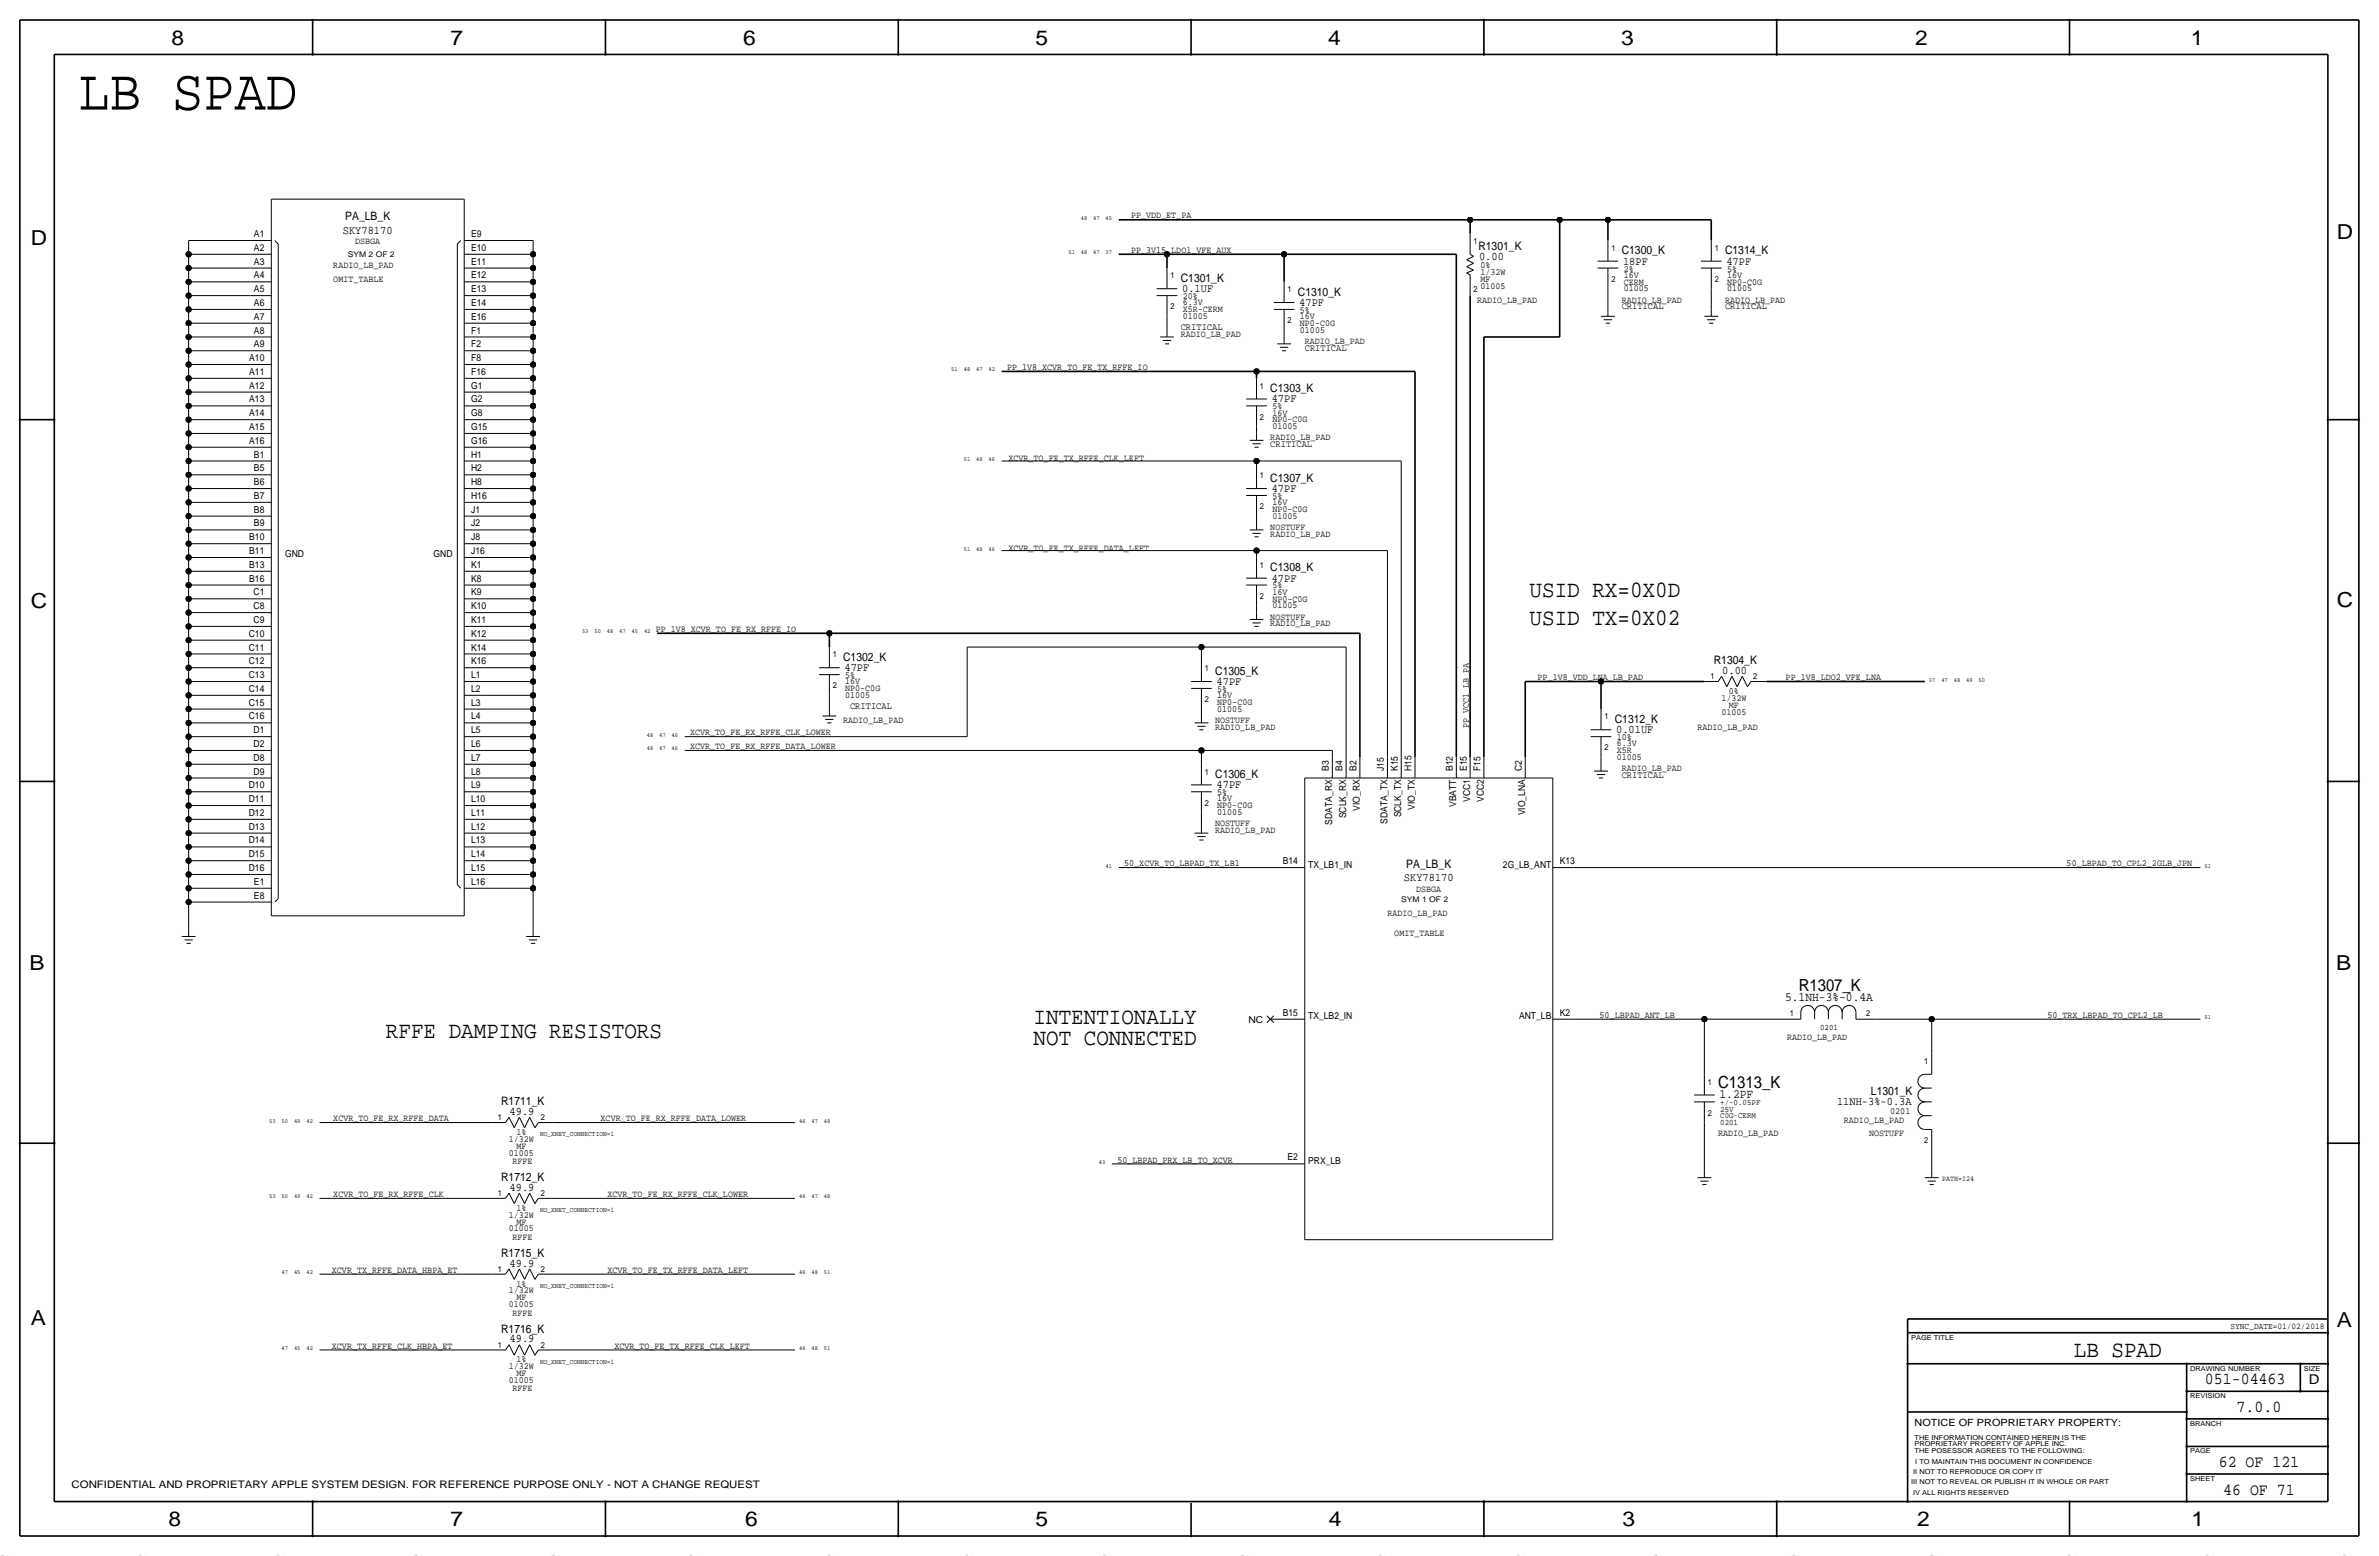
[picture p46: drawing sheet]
<svg xmlns="http://www.w3.org/2000/svg" width="877mm" height="574mm" viewBox="0 0 877 574" stroke-linecap="round" stroke-linejoin="round" font-family="sans-serif">
<defs><g id="words">
<text font-size="21.5" x="28.9" y="40.4">LB SPAD</text>
<g font-size="8.6">
<text x="563.9" y="220.1">USID RX=0X0D</text>
<text x="563.9" y="230.2">USID TX=0X02</text>
<text x="381.1" y="377.5">INTENTIONALLY</text>
<text x="142.3" y="382.6">RFFE DAMPING RESISTORS</text>
<text x="381.1" y="385.2">NOT CONNECTED</text>
<text x="764.6" y="500.1">LB SPAD</text>
</g>
<g font-size="7.6">
<text x="63.2" y="16.5">8</text>
<text x="166.1" y="16.5">7</text>
<text x="274" y="16.5">6</text>
<text x="381.7" y="16.5">5</text>
<text x="489.7" y="16.5">4</text>
<text x="597.6" y="16.5">3</text>
<text x="706.1" y="16.5">2</text>
<text x="807.7" y="16.5">1</text>
<text x="861.5" y="88.1">D</text>
<text x="11.4" y="90.4">D</text>
<text x="11.4" y="224.3">C</text>
<text x="861.5" y="223.8">C</text>
<text x="10.9" y="357.6">B</text>
<text x="861.3" y="357.4">B</text>
<text x="11.4" y="488.4">A</text>
<text x="861.5" y="489.2">A</text>
<text x="62.2" y="562.6">8</text>
<text x="166.1" y="562.6">7</text>
<text x="274.8" y="562.6">6</text>
<text x="381.7" y="562.6">5</text>
<text x="489.9" y="562.6">4</text>
<text x="598.1" y="562.6">3</text>
<text x="706.8" y="562.6">2</text>
<text x="807.9" y="562.6">1</text>
</g>
<g font-size="6.2">
<text x="663.1" y="365.3">R1307_K</text>
<text x="633.4" y="401.1">C1313_K</text>
<text x="812.9" y="510.3">051-04463</text>
<text x="824.6" y="520.4">7.0.0</text>
<text x="818" y="540.8">62 OF 121</text>
<text x="819.6" y="550.9">46 OF 71</text>
</g>
<text font-size="5" x="851.2" y="510.3">D</text>
<g font-size="4.7">
<text x="658.1" y="368.8">5.1NH-3%-0.4A</text>
<text x="633.9" y="404.9">1.2PF</text>
</g>
<g font-size="4.3">
<text x="127.3" y="81">PA_LB_K</text>
<text x="126.4" y="86.1">SKY78170</text>
<text x="545" y="92.2">R1301_K</text>
<text x="597.9" y="93.7">C1300_K</text>
<text x="636" y="93.7">C1314_K</text>
<text x="545.3" y="96">0.00</text>
<text x="598.4" y="97.5">18PF</text>
<text x="636.5" y="97.5">47PF</text>
<text x="435.3" y="103.9">C1301_K</text>
<text x="435.8" y="107.7">0.1UF</text>
<text x="478.5" y="109">C1310_K</text>
<text x="479" y="112.8">47PF</text>
<text x="468.3" y="144.5">C1303_K</text>
<text x="468.8" y="148.3">47PF</text>
<text x="468.3" y="177.5">C1307_K</text>
<text x="468.8" y="181.4">47PF</text>
<text x="468.3" y="210.6">C1308_K</text>
<text x="468.8" y="214.4">47PF</text>
<text x="310.8" y="243.6">C1302_K</text>
<text x="631.8" y="244.9">R1304_K</text>
<text x="311.4" y="247.4">47PF</text>
<text x="448" y="248.7">C1305_K</text>
<text x="634.9" y="248.4">0.00</text>
<text x="448.5" y="252.5">47PF</text>
<text x="595.3" y="266.4">C1312_K</text>
<text x="595.8" y="270.3">0.01UF</text>
<text x="448" y="286.8">C1306_K</text>
<text x="448.5" y="290.6">47PF</text>
<text x="518.5" y="319.8">PA_LB_K</text>
<text x="517.6" y="324.9">SKY78170</text>
<text x="184.8" y="407.4">R1711_K</text>
<text x="677.3" y="407.4">11NH-3%-0.3A</text>
<text x="689.8" y="403.6">L1301_K</text>
<text x="187.9" y="411">49.9</text>
<text x="184.8" y="435.4">R1712_K</text>
<text x="187.9" y="438.9">49.9</text>
<text x="184.8" y="463.3">R1715_K</text>
<text x="187.9" y="466.9">49.9</text>
<text x="184.8" y="491.2">R1716_K</text>
<text x="187.9" y="494.8">49.9</text>
</g>
<text font-size="3.8" x="26.4" y="548.4">CONFIDENTIAL AND PROPRIETARY APPLE SYSTEM DESIGN. FOR REFERENCE PURPOSE ONLY - NOT A CHANGE REQUEST</text>
<text font-size="3.7" x="705.8" y="525.5">NOTICE OF PROPRIETARY PROPERTY:</text>
<g font-size="3.6">
<text x="597.9" y="114">CRITICAL</text>
<text x="636" y="114">CRITICAL</text>
<text x="435.3" y="121.7">CRITICAL</text>
<text x="481" y="129.3">CRITICAL</text>
<text x="468.3" y="164.8">CRITICAL</text>
<text x="313.4" y="261.4">CRITICAL</text>
<text x="597.9" y="286.8">CRITICAL</text>
</g>
<g font-size="3.5">
<text x="417" y="80.5">PP_VDD_ET_PA</text>
<text x="93.6" y="87.4">A1</text>
<text x="131" y="89.9">DSBGA</text>
<text x="173.7" y="87.4">E9</text>
<text x="93.6" y="92.5">A2</text>
<text x="173.7" y="92.5">E10</text>
<text x="417" y="93.2">PP_3V15_LDO1_VFE_AUX</text>
<text x="93.6" y="97.5">A3</text>
<text x="122.9" y="98.8">RADIO_LB_PAD</text>
<text x="173.7" y="97.5">E11</text>
<text x="545.8" y="98.8">0%</text>
<text x="545.8" y="101.3">1/32W</text>
<text x="598.6" y="100.1">2%</text>
<text x="636.7" y="100.1">5%</text>
<text x="93.6" y="107.7">A5</text>
<text x="93.6" y="102.6">A4</text>
<text x="122.9" y="103.9">OMIT_TABLE</text>
<text x="173.7" y="107.7">E13</text>
<text x="173.7" y="102.6">E12</text>
<text x="545.8" y="106.4">01005</text>
<text x="545.8" y="103.9">MF</text>
<text x="598.6" y="102.4">16V</text>
<text x="598.6" y="107.4">01005</text>
<text x="598.6" y="104.9">CERM</text>
<text x="636.7" y="102.4">16V</text>
<text x="636.7" y="107.4">01005</text>
<text x="636.7" y="104.9">NP0-C0G</text>
<text x="93.6" y="112.8">A6</text>
<text x="173.7" y="112.8">E14</text>
<text x="436.1" y="112.5">6.3V</text>
<text x="436.1" y="110.2">20%</text>
<text x="544.5" y="111.5">RADIO_LB_PAD</text>
<text x="597.9" y="111.5">RADIO_LB_PAD</text>
<text x="636" y="111.5">RADIO_LB_PAD</text>
<text x="93.6" y="117.9">A7</text>
<text x="173.7" y="117.9">E16</text>
<text x="436.1" y="117.6">01005</text>
<text x="436.1" y="115.1">X5R-CERM</text>
<text x="479.2" y="117.6">16V</text>
<text x="479.2" y="115.3">5%</text>
<text x="93.6" y="122.9">A8</text>
<text x="173.7" y="122.9">F1</text>
<text x="435.3" y="124.2">RADIO_LB_PAD</text>
<text x="479.2" y="122.7">01005</text>
<text x="479.2" y="120.1">NP0-C0G</text>
<text x="93.6" y="128">A9</text>
<text x="173.7" y="128">F2</text>
<text x="481" y="126.7">RADIO_LB_PAD</text>
<text x="91.9" y="133.1">A10</text>
<text x="173.7" y="133.1">F8</text>
<text x="371.3" y="136.4">PP_1V8_XCVR_TO_FE_TX_RFFE_IO</text>
<text x="91.9" y="143.3">A12</text>
<text x="91.9" y="138.2">A11</text>
<text x="173.7" y="143.3">G1</text>
<text x="173.7" y="138.2">F16</text>
<text x="91.9" y="148.3">A13</text>
<text x="173.7" y="148.3">G2</text>
<text x="91.9" y="153.4">A14</text>
<text x="173.7" y="153.4">G8</text>
<text x="469.1" y="153.2">16V</text>
<text x="469.1" y="150.9">5%</text>
<text x="469.1" y="155.7">NP0-C0G</text>
<text x="91.9" y="158.5">A15</text>
<text x="173.7" y="158.5">G15</text>
<text x="469.1" y="158.2">01005</text>
<text x="91.9" y="163.6">A16</text>
<text x="173.7" y="163.6">G16</text>
<text x="468.3" y="162.3">RADIO_LB_PAD</text>
<text x="93.6" y="173.7">B5</text>
<text x="93.6" y="168.7">B1</text>
<text x="173.7" y="173.7">H2</text>
<text x="173.7" y="168.7">H1</text>
<text x="371.8" y="169.9">XCVR_TO_FE_TX_RFFE_CLK_LEFT</text>
<text x="93.6" y="178.8">B6</text>
<text x="173.7" y="178.8">H8</text>
<text x="93.6" y="183.9">B7</text>
<text x="173.7" y="183.9">H16</text>
<text x="469.1" y="183.9">5%</text>
<text x="93.6" y="189">B8</text>
<text x="173.7" y="189">J1</text>
<text x="469.1" y="186.2">16V</text>
<text x="469.1" y="191.3">01005</text>
<text x="469.1" y="188.7">NP0-C0G</text>
<text x="93.6" y="194.1">B9</text>
<text x="173.7" y="194.1">J2</text>
<text x="468.3" y="197.9">RADIO_LB_PAD</text>
<text x="468.3" y="195.3">NOSTUFF</text>
<text x="91.9" y="199.1">B10</text>
<text x="173.7" y="199.1">J8</text>
<text x="371.8" y="202.9">XCVR_TO_FE_TX_RFFE_DATA_LEFT</text>
<text x="91.9" y="209.3">B13</text>
<text x="91.9" y="204.2">B11</text>
<text x="105.1" y="205.5">GND</text>
<text x="159.8" y="205.5">GND</text>
<text x="173.7" y="209.3">K1</text>
<text x="173.7" y="204.2">J16</text>
<text x="91.9" y="214.4">B16</text>
<text x="173.7" y="214.4">K8</text>
<text x="93.5" y="219.5">C1</text>
<text x="173.7" y="219.5">K9</text>
<text x="469.1" y="219.2">16V</text>
<text x="469.1" y="216.9">5%</text>
<text x="469.1" y="221.7">NP0-C0G</text>
<text x="93.5" y="224.5">C8</text>
<text x="173.7" y="224.5">K10</text>
<text x="469.1" y="224.3">01005</text>
<text x="93.5" y="229.6">C9</text>
<text x="173.7" y="229.6">K11</text>
<text x="241.8" y="232.9">PP_1V8_XCVR_TO_FE_RX_RFFE_IO</text>
<text x="468.3" y="230.9">RADIO_LB_PAD</text>
<text x="468.3" y="228.3">NOSTUFF</text>
<text x="91.7" y="239.8">C11</text>
<text x="91.7" y="234.7">C10</text>
<text x="173.7" y="239.8">K14</text>
<text x="173.7" y="234.7">K12</text>
<text x="91.7" y="244.9">C12</text>
<text x="173.7" y="244.9">K16</text>
<text x="91.7" y="249.9">C13</text>
<text x="173.7" y="249.9">L1</text>
<text x="311.6" y="249.9">5%</text>
<text x="566.9" y="250.7">PP_1V8_VDD_LNA_LB_PAD</text>
<text x="658.3" y="250.7">PP_1V8_LDO2_VFE_LNA</text>
<text x="91.7" y="255">C14</text>
<text x="173.7" y="255">L2</text>
<text x="311.6" y="252.2">16V</text>
<text x="311.6" y="257.3">01005</text>
<text x="311.6" y="254.8">NP0-C0G</text>
<text x="448.8" y="257.3">16V</text>
<text x="448.8" y="255">5%</text>
<text x="637.4" y="255.8">0%</text>
<text x="91.7" y="260.1">C15</text>
<text x="173.7" y="260.1">L3</text>
<text x="448.8" y="262.4">01005</text>
<text x="448.8" y="259.8">NP0-C0G</text>
<text x="634.6" y="263.4">01005</text>
<text x="634.6" y="258.3">1/32W</text>
<text x="637.4" y="260.9">MF</text>
<text x="91.7" y="265.2">C16</text>
<text x="173.7" y="265.2">L4</text>
<text x="310.8" y="266.4">RADIO_LB_PAD</text>
<text x="448" y="269">RADIO_LB_PAD</text>
<text x="448" y="266.4">NOSTUFF</text>
<text x="541.5" y="268.5" transform="rotate(-90 541.5 268.5)">PP_VCC1_LB_PA</text>
<text x="625.8" y="269">RADIO_LB_PAD</text>
<text x="93.5" y="275.3">D2</text>
<text x="93.5" y="270.3">D1</text>
<text x="173.7" y="275.3">L6</text>
<text x="173.7" y="270.3">L5</text>
<text x="254.5" y="271">XCVR_TO_FE_RX_RFFE_CLK_LOWER</text>
<text x="596.1" y="275.1">6.3V</text>
<text x="596.1" y="272.8">10%</text>
<text x="93.5" y="280.4">D8</text>
<text x="173.7" y="280.4">L7</text>
<text x="254.5" y="276.1">XCVR_TO_FE_RX_RFFE_DATA_LOWER</text>
<text x="596.1" y="280.2">01005</text>
<text x="596.1" y="277.6">X5R</text>
<text x="93.5" y="285.5">D9</text>
<text x="173.7" y="285.5">L8</text>
<text x="489.9" y="284.2" transform="rotate(-90 489.9 284.2)">B3</text>
<text x="495" y="284.2" transform="rotate(-90 495 284.2)">B4</text>
<text x="500.1" y="284.2" transform="rotate(-90 500.1 284.2)">B2</text>
<text x="510.2" y="284.2" transform="rotate(-90 510.2 284.2)">J15</text>
<text x="515.3" y="284.2" transform="rotate(-90 515.3 284.2)">K15</text>
<text x="520.4" y="284.2" transform="rotate(-90 520.4 284.2)">H15</text>
<text x="535.6" y="284.2" transform="rotate(-90 535.6 284.2)">B12</text>
<text x="540.7" y="284.2" transform="rotate(-90 540.7 284.2)">E15</text>
<text x="545.8" y="284.2" transform="rotate(-90 545.8 284.2)">F15</text>
<text x="561" y="284.2" transform="rotate(-90 561 284.2)">C2</text>
<text x="597.9" y="284.2">RADIO_LB_PAD</text>
<text x="91.7" y="290.6">D10</text>
<text x="173.7" y="290.6">L9</text>
<text x="448.8" y="293.1">5%</text>
<text x="91.7" y="295.7">D11</text>
<text x="173.7" y="295.7">L10</text>
<text x="448.8" y="295.4">16V</text>
<text x="448.8" y="297.9">NP0-C0G</text>
<text x="501.3" y="298.8" transform="rotate(-90 501.3 298.8)">VIO_RX</text>
<text x="521.7" y="298.5" transform="rotate(-90 521.7 298.5)">VIO_TX</text>
<text x="536.9" y="297.4" transform="rotate(-90 536.9 297.4)">VBATT</text>
<text x="542" y="295.7" transform="rotate(-90 542 295.7)">VCC1</text>
<text x="547.1" y="295.7" transform="rotate(-90 547.1 295.7)">VCC2</text>
<text x="91.7" y="305.8">D13</text>
<text x="91.7" y="300.7">D12</text>
<text x="173.7" y="305.8">L12</text>
<text x="173.7" y="300.7">L11</text>
<text x="448" y="304.5">NOSTUFF</text>
<text x="448.8" y="300.5">01005</text>
<text x="491.2" y="303.9" transform="rotate(-90 491.2 303.9)">SDATA_RX</text>
<text x="496.3" y="301.6" transform="rotate(-90 496.3 301.6)">SCLK_RX</text>
<text x="511.5" y="303.6" transform="rotate(-90 511.5 303.6)">SDATA_TX</text>
<text x="516.6" y="301.3" transform="rotate(-90 516.6 301.3)">SCLK_TX</text>
<text x="562.3" y="300.6" transform="rotate(-90 562.3 300.6)">VIO_LNA</text>
<text x="91.7" y="310.9">D14</text>
<text x="173.7" y="310.9">L13</text>
<text x="448" y="307.1">RADIO_LB_PAD</text>
<text x="91.7" y="316">D15</text>
<text x="173.7" y="316">L14</text>
<text x="91.7" y="321.1">D16</text>
<text x="173.7" y="321.1">L15</text>
<text x="414.5" y="319.3">50_XCVR_TO_LBPAD_TX_LB1</text>
<text x="472.9" y="318.5">B14</text>
<text x="482.3" y="319.8">TX_LB1_IN</text>
<text x="554.1" y="319.8">2G_LB_ANT</text>
<text x="575" y="318.5">K13</text>
<text x="761.9" y="319.3">50_LBPAD_TO_CPL2_2GLB_JPN</text>
<text x="93.6" y="326.1">E1</text>
<text x="173.7" y="326.1">L16</text>
<text x="522.1" y="328.7">DSBGA</text>
<text x="93.6" y="331.2">E8</text>
<text x="511.5" y="337.6">RADIO_LB_PAD</text>
<text x="514" y="345.2">OMIT_TABLE</text>
<text x="460.3" y="376.9">NC</text>
<text x="472.9" y="374.4">B15</text>
<text x="482.3" y="375.7">TX_LB2_IN</text>
<text x="560" y="375.7">ANT_LB</text>
<text x="575" y="374.4">K2</text>
<text x="589.7" y="375.2">50_LBPAD_ANT_LB</text>
<text x="754.8" y="375.2">50_TRX_LBPAD_TO_CPL2_LB</text>
<text x="658.8" y="383.3">RADIO_LB_PAD</text>
<text x="122.9" y="413.3">XCVR_TO_FE_RX_RFFE_DATA</text>
<text x="221.4" y="413.3">XCVR_TO_FE_RX_RFFE_DATA_LOWER</text>
<text x="679.8" y="413.8">RADIO_LB_PAD</text>
<text x="696.9" y="410.5">0201</text>
<text x="190.4" y="418.3">1%</text>
<text x="633.4" y="418.8">RADIO_LB_PAD</text>
<text x="689.1" y="418.8">NOSTUFF</text>
<text x="187.6" y="426">01005</text>
<text x="187.6" y="420.9">1/32W</text>
<text x="190.4" y="423.4">MF</text>
<text x="188.9" y="429">RFFE</text>
<text x="411.9" y="428.5">50_LBPAD_PRX_LB_TO_XCVR</text>
<text x="474.6" y="427.7">E2</text>
<text x="482.3" y="429">PRX_LB</text>
<text x="122.9" y="441.2">XCVR_TO_FE_RX_RFFE_CLK</text>
<text x="224" y="441.2">XCVR_TO_FE_RX_RFFE_CLK_LOWER</text>
<text x="187.6" y="448.8">1/32W</text>
<text x="190.4" y="446.3">1%</text>
<text x="187.6" y="453.9">01005</text>
<text x="190.4" y="451.4">MF</text>
<text x="188.9" y="456.9">RFFE</text>
<text x="122.4" y="469.1">XCVR_TX_RFFE_DATA_HBPA_ET</text>
<text x="224" y="469.1">XCVR_TO_FE_TX_RFFE_DATA_LEFT</text>
<text x="187.6" y="476.8">1/32W</text>
<text x="190.4" y="474.2">1%</text>
<text x="190.4" y="479.3">MF</text>
<text x="187.6" y="481.8">01005</text>
<text x="188.9" y="484.9">RFFE</text>
<text x="122.4" y="497.1">XCVR_TX_RFFE_CLK_HBPA_ET</text>
<text x="226.5" y="497.1">XCVR_TO_FE_TX_RFFE_CLK_LEFT</text>
<text x="190.4" y="502.2">1%</text>
<text x="187.6" y="509.8">01005</text>
<text x="187.6" y="504.7">1/32W</text>
<text x="190.4" y="507.2">MF</text>
<text x="188.9" y="512.8">RFFE</text>
</g>
<text font-size="3.2" x="822.3" y="490">SYNC_DATE=01/02/2018</text>
<g font-size="3.1">
<text x="543.3" y="89.9">1</text>
<text x="594.1" y="92.5">1</text>
<text x="632.2" y="92.5">1</text>
<text x="431.5" y="102.6">1</text>
<text x="474.7" y="107.7">1</text>
<text x="543.3" y="107.7">2</text>
<text x="594.1" y="103.9">2</text>
<text x="632.2" y="103.9">2</text>
<text x="431.5" y="114">2</text>
<text x="474.7" y="119.1">2</text>
<text x="464.5" y="143.3">1</text>
<text x="464.5" y="154.7">2</text>
<text x="464.5" y="176.3">1</text>
<text x="464.5" y="187.7">2</text>
<text x="464.5" y="209.3">1</text>
<text x="464.5" y="220.7">2</text>
<text x="307" y="242.3">1</text>
<text x="444.2" y="247.4">1</text>
<text x="630.6" y="250.4">1</text>
<text x="646.4" y="250.4">2</text>
<text x="307" y="253.7">2</text>
<text x="444.2" y="258.8">2</text>
<text x="591.5" y="265.2">1</text>
<text x="591.5" y="276.6">2</text>
<text x="444.2" y="285.5">1</text>
<text x="444.2" y="296.9">2</text>
<text x="659.8" y="374.4">1</text>
<text x="688" y="374.4">2</text>
<text x="671" y="379.7">0201</text>
<text x="709.4" y="392.2">1</text>
<text x="629.6" y="399.8">1</text>
<text x="634.2" y="407.4">+/-0.05PF</text>
<text x="183.6" y="413">1</text>
<text x="199.3" y="413">2</text>
<text x="629.6" y="411.2">2</text>
<text x="634.2" y="409.7">25V</text>
<text x="634.2" y="412.2">C0G-CERM</text>
<text x="634.2" y="414.8">0201</text>
<text x="709.4" y="421.4">2</text>
<text x="183.6" y="440.9">1</text>
<text x="199.3" y="440.9">2</text>
<text x="183.6" y="468.9">1</text>
<text x="199.3" y="468.9">2</text>
<text x="183.6" y="496.8">1</text>
<text x="199.3" y="496.8">2</text>
</g>
<g font-size="2.9">
<text x="128.2" y="94.9">SYM 2 OF 2</text>
<text x="516.6" y="332.4">SYM 1 OF 2</text>
</g>
<text font-size="2.8" x="716" y="435.4">PATH=I24</text>
<g font-size="2.8" fill="#b6b6b4">
<text x="0" y="573.5" transform="rotate(45 0 573.5)">=</text>
<text x="101.6" y="573.5" transform="rotate(45 101.6 573.5)">=</text>
<text x="152.4" y="573.5" transform="rotate(45 152.4 573.5)">=</text>
<text x="203.2" y="573.5" transform="rotate(45 203.2 573.5)">=</text>
<text x="355.6" y="573.5" transform="rotate(45 355.6 573.5)">=</text>
<text x="406.4" y="573.5" transform="rotate(45 406.4 573.5)">=</text>
<text x="457.2" y="573.5" transform="rotate(45 457.2 573.5)">=</text>
<text x="609.6" y="573.5" transform="rotate(45 609.6 573.5)">=</text>
<text x="660.4" y="573.5" transform="rotate(45 660.4 573.5)">=</text>
<text x="711.2" y="573.5" transform="rotate(45 711.2 573.5)">=</text>
<text x="863.6" y="573.5" transform="rotate(45 863.6 573.5)">=</text>
</g>
<g font-size="2.6">
<text x="199.1" y="418.8">NO_XNET_CONNECTION=1</text>
<text x="199.1" y="446.8">NO_XNET_CONNECTION=1</text>
<text x="199.1" y="474.7">NO_XNET_CONNECTION=1</text>
<text x="199.1" y="502.7">NO_XNET_CONNECTION=1</text>
</g>
<g font-size="2.5">
<text x="704.5" y="493.8">PAGE TITLE</text>
<text x="807.4" y="505.2">DRAWING NUMBER</text>
<text x="849.3" y="505.2">SIZE</text>
<text x="807.4" y="515.4">REVISION</text>
<text x="807.4" y="525.5">BRANCH</text>
<text x="705.8" y="533.1">PROPRIETARY PROPERTY OF APPLE INC.</text>
<text x="705.8" y="530.6">THE INFORMATION CONTAINED HEREIN IS THE</text>
<text x="705.8" y="535.7">THE POSESSOR AGREES TO THE FOLLOWING:</text>
<text x="706.1" y="539.5">I TO MAINTAIN THIS DOCUMENT IN CONFIDENCE</text>
<text x="807.4" y="535.7">PAGE</text>
<text x="705.3" y="543.3">II NOT TO REPRODUCE OR COPY IT</text>
<text x="807.4" y="545.8">SHEET</text>
<text x="704.5" y="547.1">III NOT TO REVEAL OR PUBLISH IT IN WHOLE OR PART</text>
<text x="705.3" y="550.9">IV ALL RIGHTS RESERVED</text>
</g>
<g font-size="2.3">
<text x="398.5" y="81">48</text>
<text x="403" y="81">47</text>
<text x="407.6" y="81">45</text>
<text x="393.9" y="93.7">51</text>
<text x="398.5" y="93.7">48</text>
<text x="403" y="93.7">47</text>
<text x="407.6" y="93.7">37</text>
<text x="350.7" y="136.9">51</text>
<text x="355.3" y="136.9">48</text>
<text x="359.9" y="136.9">47</text>
<text x="364.4" y="136.9">42</text>
<text x="355.3" y="169.9">51</text>
<text x="359.9" y="169.9">48</text>
<text x="364.4" y="169.9">46</text>
<text x="355.3" y="202.9">51</text>
<text x="359.9" y="202.9">48</text>
<text x="364.4" y="202.9">46</text>
<text x="214.6" y="233.4">53</text>
<text x="219.2" y="233.4">50</text>
<text x="223.7" y="233.4">48</text>
<text x="228.3" y="233.4">47</text>
<text x="232.9" y="233.4">45</text>
<text x="237.4" y="233.4">42</text>
<text x="711.2" y="251.2">37</text>
<text x="715.7" y="251.2">47</text>
<text x="720.3" y="251.2">48</text>
<text x="724.9" y="251.2">49</text>
<text x="729.4" y="251.2">50</text>
<text x="238.5" y="271.5">48</text>
<text x="243" y="271.5">47</text>
<text x="247.6" y="271.5">46</text>
<text x="238.5" y="276.6">48</text>
<text x="243" y="276.6">47</text>
<text x="247.6" y="276.6">46</text>
<text x="407.6" y="319.8">41</text>
<text x="812.8" y="319.8">51</text>
<text x="812.8" y="375.7">51</text>
<text x="99.3" y="413.8">53</text>
<text x="103.8" y="413.8">50</text>
<text x="108.4" y="413.8">49</text>
<text x="113" y="413.8">42</text>
<text x="294.6" y="413.8">46</text>
<text x="299.2" y="413.8">47</text>
<text x="303.7" y="413.8">48</text>
<text x="405.1" y="429">43</text>
<text x="99.3" y="441.7">53</text>
<text x="103.8" y="441.7">50</text>
<text x="108.4" y="441.7">49</text>
<text x="113" y="441.7">42</text>
<text x="294.6" y="441.7">46</text>
<text x="299.2" y="441.7">47</text>
<text x="303.7" y="441.7">48</text>
<text x="103.8" y="469.6">47</text>
<text x="108.4" y="469.6">45</text>
<text x="113" y="469.6">42</text>
<text x="294.6" y="469.6">46</text>
<text x="299.2" y="469.6">48</text>
<text x="303.7" y="469.6">51</text>
<text x="103.8" y="497.6">47</text>
<text x="108.4" y="497.6">45</text>
<text x="113" y="497.6">42</text>
<text x="294.6" y="497.6">46</text>
<text x="299.2" y="497.6">48</text>
<text x="303.7" y="497.6">51</text>
</g>
</g></defs>
<g fill="none" stroke="#000" stroke-width=".37">
<path d="M100 73.4h71.1zM100 73.4v264.2zM171.1 73.4v264.2zM69.5 98.8v5.1zM69.5 93.7v5.1zM69.5 98.8h22.9zM69.5 93.7h22.9zM69.5 88.6v5.1zM69.5 88.6h22.9zM92.4 98.8h7.6zM92.4 93.7h7.6zM92.4 88.6h7.6z"/>
<path d="M101.3 88.6l1.3 1.3zM102.6 89.9v241.3zM168.6 89.9l1.3-1.3zM168.6 89.9v236.2zM171.1 98.8h7.7zM171.1 93.7h7.7zM171.1 88.6h7.7zM178.8 98.8h17.7zM178.8 93.7h17.7zM178.8 88.6h17.7zM196.5 98.8v5.1zM196.5 93.7v5.1z"/>
<path d="M196.5 88.6v5.1zM430.2 98.8v7.6zM540.7 98.3l2.6 1.3zM540.7 98.3l2.6-1.3zM540.7 95.8l2.6 1.2zM540.7 95.8l2.6-1.3zM542 86.1v7.6zM542 93.7l1.3 .8zM589 96.3h7.6zM589 98.8h7.6zM592.8 88.6v7.7zM592.8 98.8v7.6z"/>
<path d="M627.1 96.3h7.6zM627.1 98.8h7.6zM630.9 88.6v7.7zM630.9 98.8v7.6zM69.5 119.1v5.1zM69.5 119.1h22.9zM69.5 114v5.1zM69.5 114h22.9zM69.5 109v5zM69.5 109h22.9zM69.5 103.9v5.1zM69.5 103.9h22.9z"/>
<path d="M92.4 119.1h7.6zM92.4 114h7.6zM92.4 109h7.6zM92.4 103.9h7.6zM171.1 119.1h7.7zM171.1 114h7.7zM171.1 109h7.7zM171.1 103.9h7.7zM178.8 119.1h17.7zM178.8 114h17.7zM178.8 109h17.7zM178.8 103.9h17.7z"/>
<path d="M196.5 119.1v5.1zM196.5 114v5.1zM196.5 109v5zM196.5 103.9v5.1zM426.4 106.4h7.6zM426.4 109h7.6zM430.2 116.6v5.1zM430.2 109v7.6zM469.6 111.5h7.6zM469.6 114h7.6zM473.4 103.9v7.6zM473.4 114v7.7z"/>
<path d="M540.7 100.6l1.3 .7zM540.7 100.6l2.6-1zM542 101.3v7.7zM590.2 116.6h5.1zM591.3 117.9h3zM592 119.1h1.5zM592.8 106.4v7.6zM592.8 114v2.6zM628.3 116.6h5.1zM629.4 117.9h3zM630.1 119.1h1.5zM630.9 106.4v7.6z"/>
<path d="M630.9 114v2.6zM69.5 139.4v5.1zM69.5 139.4h22.9zM69.5 134.4v5zM69.5 134.4h22.9zM69.5 129.3v5.1zM69.5 129.3h22.9zM69.5 124.2v5.1zM69.5 124.2h22.9zM92.4 139.4h7.6zM92.4 134.4h7.6zM92.4 129.3h7.6z"/>
<path d="M92.4 124.2h7.6zM171.1 139.4h7.7zM171.1 134.4h7.7zM171.1 129.3h7.7zM171.1 124.2h7.7zM178.8 139.4h17.7zM178.8 134.4h17.7zM178.8 129.3h17.7zM178.8 124.2h17.7zM196.5 139.4v5.1zM196.5 134.4v5zM196.5 129.3v5.1z"/>
<path d="M196.5 124.2v5.1zM427.7 124.2h5.1zM428.7 125.5h3.1zM429.5 126.7h1.5zM430.2 121.7v2.5zM463.2 139.4v7.7zM470.9 126.7h5zM471.9 128h3zM472.6 129.3h1.6zM473.4 121.7v2.5zM473.4 124.2v2.5zM69.5 159.8v5z"/>
<path d="M69.5 159.8h22.9zM69.5 154.7v5.1zM69.5 149.6v5.1zM69.5 154.7h22.9zM69.5 149.6h22.9zM69.5 144.5v5.1zM69.5 144.5h22.9zM92.4 159.8h7.6zM92.4 154.7h7.6zM92.4 149.6h7.6zM92.4 144.5h7.6zM171.1 159.8h7.7z"/>
<path d="M171.1 154.7h7.7zM171.1 149.6h7.7zM171.1 144.5h7.7zM178.8 159.8h17.7zM178.8 154.7h17.7zM178.8 149.6h17.7zM178.8 144.5h17.7zM196.5 159.8v5zM196.5 154.7v5.1zM196.5 149.6v5.1zM196.5 144.5v5.1zM459.4 147.1h7.7z"/>
<path d="M459.4 149.6h7.7zM463.2 157.2v2.6zM463.2 149.6v7.6zM463.2 159.8v2.5zM69.5 175v5.1zM69.5 175h22.9zM69.5 169.9v5.1zM69.5 169.9h22.9zM69.5 164.8v5.1zM69.5 164.8h22.9zM92.4 175h7.6zM92.4 169.9h7.6z"/>
<path d="M92.4 164.8h7.6zM171.1 175h7.7zM171.1 169.9h7.7zM171.1 164.8h7.7zM178.8 175h17.7zM178.8 169.9h17.7zM178.8 164.8h17.7zM196.5 175v5.1zM196.5 169.9v5.1zM196.5 164.8v5.1zM369.3 169.9h93.9zM460.7 162.3h5.1z"/>
<path d="M461.7 163.6h3.1zM462.5 164.8h1.5zM463.2 169.9h53.4zM463.2 169.9v2.6zM463.2 172.5v7.6zM516.6 169.9v109.2zM69.5 195.3v5.1zM69.5 195.3h22.9zM69.5 190.2v5.1zM69.5 190.2h22.9zM69.5 185.2v5zM69.5 185.2h22.9z"/>
<path d="M69.5 180.1v5.1zM69.5 180.1h22.9zM92.4 195.3h7.6zM92.4 190.2h7.6zM92.4 185.2h7.6zM92.4 180.1h7.6zM171.1 195.3h7.7zM171.1 190.2h7.7zM171.1 185.2h7.7zM171.1 180.1h7.7zM178.8 195.3h17.7zM178.8 190.2h17.7z"/>
<path d="M178.8 185.2h17.7zM178.8 180.1h17.7zM196.5 195.3v5.1zM196.5 190.2v5.1zM196.5 185.2v5zM196.5 180.1v5.1zM459.4 180.1h7.7zM459.4 182.6h7.7zM460.7 195.3h5.1zM461.7 196.6h3.1zM462.5 197.9h1.5zM463.2 190.2v2.6z"/>
<path d="M463.2 192.8v2.5zM463.2 182.6v7.6zM69.5 215.6v5.1zM69.5 215.6h22.9zM69.5 210.6v5zM69.5 210.6h22.9zM69.5 205.5v5.1zM69.5 200.4v5.1zM69.5 205.5h22.9zM69.5 200.4h22.9zM92.4 215.6h7.6zM92.4 210.6h7.6z"/>
<path d="M92.4 205.5h7.6zM92.4 200.4h7.6zM171.1 215.6h7.7zM171.1 210.6h7.7zM171.1 205.5h7.7zM171.1 200.4h7.7zM178.8 215.6h17.7zM178.8 210.6h17.7zM178.8 205.5h17.7zM178.8 200.4h17.7zM196.5 215.6v5.1zM196.5 210.6v5z"/>
<path d="M196.5 205.5v5.1zM196.5 200.4v5.1zM369.3 202.9h93.9zM459.4 213.1h7.7zM459.4 215.6h7.7zM463.2 202.9h48.3zM463.2 202.9v2.6zM463.2 205.5v7.6zM463.2 215.6v7.7zM511.5 202.9v76.2zM69.5 236v5zM69.5 236h22.9z"/>
<path d="M69.5 230.9v5.1zM69.5 230.9h22.9zM69.5 225.8v5.1zM69.5 225.8h22.9zM69.5 220.7v5.1zM69.5 220.7h22.9zM92.4 236h7.6zM92.4 230.9h7.6zM92.4 225.8h7.6zM92.4 220.7h7.6zM171.1 236h7.7zM171.1 230.9h7.7z"/>
<path d="M171.1 225.8h7.7zM171.1 220.7h7.7zM178.8 236h17.7zM178.8 230.9h17.7zM178.8 225.8h17.7zM178.8 220.7h17.7zM196.5 236v5zM196.5 230.9v5.1zM196.5 225.8v5.1zM196.5 220.7v5.1zM305.8 238.5v7.6zM356.6 238.5v33z"/>
<path d="M356.6 238.5h86.3zM442.9 238.5h53.4zM442.9 238.5v5.1zM460.7 228.3h5.1zM461.7 229.6h3.1zM462.5 230.9h1.5zM463.2 223.3v2.5zM463.2 225.8v2.5zM496.3 238.5v40.6zM69.5 256.3v5.1zM69.5 251.2v5.1zM69.5 256.3h22.9z"/>
<path d="M69.5 251.2h22.9zM69.5 246.1v5.1zM69.5 246.1h22.9zM69.5 241v5.1zM69.5 241h22.9zM92.4 256.3h7.6zM92.4 251.2h7.6zM92.4 246.1h7.6zM92.4 241h7.6zM171.1 256.3h7.7zM171.1 251.2h7.7zM171.1 246.1h7.7z"/>
<path d="M171.1 241h7.7zM178.8 256.3h17.7zM178.8 251.2h17.7zM178.8 246.1h17.7zM178.8 241h17.7zM196.5 256.3v5.1zM196.5 251.2v5.1zM196.5 246.1v5.1zM196.5 241v5.1zM302 246.1h7.6zM302 248.7h7.6zM305.8 256.3v5.1z"/>
<path d="M305.8 248.7v7.6zM439.1 251.2h7.6zM439.1 253.7h7.6zM442.9 243.6v7.6zM442.9 253.7v7.7zM628.3 251.2h5.1zM634.7 249.3l-1.3 1.9zM634.7 249.3l1.9 3.8zM638.5 249.3l-1.9 3.8zM638.5 249.3l1.9 3.8zM642.3 249.3l1.9 3.8zM642.3 249.3l-1.9 3.8z"/>
<path d="M645.5 251.2h5.7zM645.5 251.2l-1.3 1.9zM69.5 276.6v5.1zM69.5 276.6h22.9zM69.5 271.5v5.1zM69.5 271.5h22.9zM69.5 266.4v5.1zM69.5 266.4h22.9zM69.5 261.4v5zM69.5 261.4h22.9zM92.4 276.6h7.6zM92.4 271.5h7.6z"/>
<path d="M92.4 266.4h7.6zM92.4 261.4h7.6zM171.1 276.6h7.7zM171.1 271.5h7.7zM171.1 266.4h7.7zM171.1 261.4h7.7zM178.8 276.6h17.7zM178.8 271.5h17.7zM178.8 266.4h17.7zM178.8 261.4h17.7zM196.5 276.6v5.1zM196.5 271.5v5.1z"/>
<path d="M196.5 266.4v5.1zM196.5 261.4v5zM252.4 271.5h104.2zM252.4 276.6h190.5zM303.2 263.9h5.1zM304.2 265.2h3.1zM305 266.4h1.5zM305.8 261.4v2.5zM440.4 266.4h5.1zM441.4 267.7h3.1zM442.2 269h1.5zM442.9 261.4v2.5z"/>
<path d="M442.9 276.6h48.3zM442.9 276.6v5.1zM442.9 263.9v2.5zM491.2 276.6v2.5zM491.2 279.1v7.7zM496.3 279.1v7.7zM501.3 279.1v7.7zM511.5 279.1v7.7zM516.6 279.1v7.7zM521.7 279.1v7.7zM536.9 279.1v7.7zM542 279.1v7.7z"/>
<path d="M547.1 279.1v7.7zM562.3 279.1v7.7zM586.4 269h7.7zM586.4 271.5h7.7zM590.2 279.1v2.6zM590.2 261.4v7.6zM590.2 271.5v7.6zM69.5 296.9v5.1zM69.5 296.9h22.9zM69.5 291.8v5.1zM69.5 291.8h22.9zM69.5 286.8v5z"/>
<path d="M69.5 286.8h22.9zM69.5 281.7v5.1zM69.5 281.7h22.9zM92.4 296.9h7.6zM92.4 291.8h7.6zM92.4 286.8h7.6zM92.4 281.7h7.6zM171.1 296.9h7.7zM171.1 291.8h7.7zM171.1 286.8h7.7zM171.1 281.7h7.7zM178.8 296.9h17.7z"/>
<path d="M178.8 291.8h17.7zM178.8 286.8h17.7zM178.8 281.7h17.7zM196.5 296.9v5.1zM196.5 291.8v5.1zM196.5 286.8v5zM196.5 281.7v5.1zM439.1 289.3h7.6zM439.1 291.8h7.6zM442.9 299.5v5zM442.9 281.7v7.6zM442.9 291.8v7.7z"/>
<path d="M481 286.8v170.1zM481 286.8h91.5zM572.5 286.8v170.1zM587.7 284.2h5.1zM588.7 285.5h3.1zM589.5 286.8h1.5zM590.2 281.7v2.5zM69.5 317.2v5.1zM69.5 317.2h22.9zM69.5 312.2v5zM69.5 312.2h22.9zM69.5 307.1v5.1z"/>
<path d="M69.5 302v5.1zM69.5 307.1h22.9zM69.5 302h22.9zM92.4 317.2h7.6zM92.4 312.2h7.6zM92.4 307.1h7.6zM92.4 302h7.6zM171.1 317.2h7.7zM171.1 312.2h7.7zM171.1 307.1h7.7zM171.1 302h7.7zM178.8 317.2h17.7z"/>
<path d="M178.8 312.2h17.7zM178.8 307.1h17.7zM178.8 302h17.7zM196.5 317.2v5.1zM196.5 312.2v5zM196.5 307.1v5.1zM196.5 302v5.1zM412.4 319.8h61zM440.4 307.1h5.1zM441.4 308.4h3.1zM442.2 309.6h1.5zM442.9 304.5v2.6z"/>
<path d="M473.4 319.8h7.6zM572.5 319.8h7.6zM580.1 319.8h231.1zM69.5 332.5v10.1zM69.5 332.5h22.9zM69.5 327.4v5.1zM69.5 327.4h22.9zM69.5 322.3v5.1zM69.5 322.3h22.9zM92.4 332.5h7.6zM92.4 327.4h7.6zM92.4 322.3h7.6z"/>
<path d="M100 337.6h71.1zM101.3 332.5l1.3-1.3zM168.6 326.1l1.3 1.3zM171.1 327.4h7.7zM171.1 322.3h7.7zM178.8 322.3h17.7zM178.8 327.4h17.7zM196.5 322.3v5.1zM196.5 327.4v15.2zM67 345.2h5.1zM68 346.5h3.1zM68.8 347.7h1.5z"/>
<path d="M69.5 342.6v2.6zM194 345.2h5.1zM195 346.5h3.1zM195.8 347.7h1.5zM196.5 342.6v2.6zM467.1 374.4l2.5 2.5zM467.1 376.9l2.5-2.5zM468.3 375.7h5.1zM473.4 375.7h7.6zM572.5 375.7h7.6zM580.1 375.7h48.2zM628.3 375.7h28z"/>
<path d="M628.3 375.7v20.3zM656.3 375.7h7.6zM663.9 373.1v2.6zM663.9 373.1a2.54 2.54 0 0 1 2.5-2.5 2.54 2.54 0 0 1 2.6 2.5 2.54 2.54 0 0 1 2.5-2.5 2.54 2.54 0 0 1 2.6 2.5 2.54 2.54 0 0 1 2.5-2.5 2.54 2.54 0 0 1 2.5 2.5 2.54 2.54 0 0 1 2.6-2.5 2.54 2.54 0 0 1 2.5 2.5M669 373.1v2.6zM674.1 373.1v2.6zM679.1 373.1v2.6zM684.2 373.1v2.6zM684.2 375.7h7.6zM691.8 375.7h20.4zM712.2 375.7h99zM712.2 375.7v12.7z"/>
<path d="M628.3 396v7.6zM709.6 396h2.6zM709.6 396a2.54 2.54 0 0 0-2.5 2.5 2.54 2.54 0 0 0 2.5 2.6 2.54 2.54 0 0 0-2.5 2.5 2.54 2.54 0 0 0 2.5 2.5 2.54 2.54 0 0 0-2.5 2.6 2.54 2.54 0 0 0 2.5 2.5 2.54 2.54 0 0 0-2.5 2.5 2.54 2.54 0 0 0 2.5 2.6M712.2 388.4v7.6zM117.8 413.8h63.5zM181.3 413.8h5.1zM187.7 411.8l-1.3 2zM187.7 411.8l1.9 3.9zM191.5 411.8l-1.9 3.9zM191.5 411.8l1.9 3.9zM195.3 411.8l1.9 3.9zM195.3 411.8l-1.9 3.9z"/>
<path d="M198.5 413.8h5.7zM198.5 413.8l-1.3 1.9zM204.2 413.8h88.9zM624.5 403.6h7.7zM624.5 406.1h7.7zM628.3 413.8v17.7zM628.3 406.1v7.7zM709.6 416.3h2.6zM709.6 411.2h2.6zM709.6 406.1h2.6zM709.6 401.1h2.6zM712.2 416.3v7.6z"/>
<path d="M187.7 439.8l-1.3 1.9zM187.7 439.8l1.9 3.8zM191.5 439.8l-1.9 3.8zM191.5 439.8l1.9 3.8zM195.3 439.8l1.9 3.8zM195.3 439.8l-1.9 3.8zM409.9 429h63.5zM473.4 429h7.6zM625.8 434.1h5.1zM626.8 435.4h3.1zM627.6 436.6h1.5zM628.3 431.5v2.6z"/>
<path d="M709.6 434.1h5.1zM710.6 435.4h3.1zM711.4 436.6h1.5zM712.2 423.9v7.6zM712.2 431.5v2.6zM117.8 441.7h63.5zM181.3 441.7h5.1zM198.5 441.7h5.7zM198.5 441.7l-1.3 1.9zM204.2 441.7h88.9zM481 456.9h91.5zM117.8 469.6h63.5z"/>
<path d="M181.3 469.6h5.1zM187.7 467.7l-1.3 1.9zM187.7 467.7l1.9 3.9zM191.5 467.7l-1.9 3.9zM191.5 467.7l1.9 3.9zM195.3 467.7l1.9 3.9zM195.3 467.7l-1.9 3.9zM198.5 469.6h5.7zM198.5 469.6l-1.3 2zM204.2 469.6h88.9zM117.8 497.6h63.5zM181.3 497.6h5.1z"/>
<path d="M187.7 495.7l-1.3 1.9zM187.7 495.7l1.9 3.8zM191.5 495.7l-1.9 3.8zM191.5 495.7l1.9 3.8zM195.3 495.7l1.9 3.8zM195.3 495.7l-1.9 3.8zM198.5 497.6h5.7zM198.5 497.6l-1.3 1.9zM204.2 497.6h88.9z"/>
</g>
<g fill="none" stroke="#000" stroke-width=".6" stroke-linecap="butt">
<path d="M7.3 7.4v558.8zM7.3 7.4h862.3zM115.3 7.4v12.7zM223.2 7.4v12.7zM331.2 7.4v12.7zM439.1 7.4v12.7zM547.1 7.4v12.7zM655 7.4v12.7zM763 7.4v12.7zM869.6 7.4v558.8zM20 20.1v533.4zM20 20.1h838.2z"/>
<path d="M858.2 20.1v533.4zM412.4 93.7h17.8zM412.4 81h129.6zM430.2 93.7h43.2zM430.2 93.7v5.1zM473.4 93.7h63.5zM473.4 93.7v10.2zM536.9 93.7v185.4zM542 81h33zM542 81v5.1zM575 81v43.2zM575 81h17.8z"/>
<path d="M592.8 81h38.1zM592.8 81v7.6zM630.9 81v7.6zM542 109v170.1zM369.3 136.9h93.9zM463.2 136.9h58.5zM463.2 136.9v2.5zM521.7 136.9v142.2zM547.1 124.2v154.9zM547.1 124.2h27.9zM7.3 154.7h12.7zM858.2 154.7h11.4z"/>
<path d="M242.3 233.4h63.5zM305.8 233.4h195.5zM305.8 233.4v5.1zM501.3 233.4v45.7zM562.3 251.2h27.9zM562.3 251.2v27.9zM590.2 251.2h38.1zM590.2 251.2v10.2zM651.2 251.2h58.4zM7.3 288h12.7zM858.2 288h11.4zM7.3 421.4h12.7z"/>
<path d="M858.2 421.4h11.4zM703.3 486.2h154.9zM703.3 486.2v5zM703.3 491.2h154.9zM703.3 491.2v62.3zM703.3 502.7h154.9zM806.1 502.7v50.8zM806.1 512.8h52.1zM848.1 502.7v10.1zM703.3 520.4h102.8zM806.1 533.1h52.1zM806.1 523h52.1z"/>
<path d="M20 553.5h838.2zM115.3 553.5v12.7zM223.2 553.5v12.7zM331.2 553.5v12.7zM439.1 554v12.2zM547.1 553.5v12.7zM655 553.5v12.7zM763 553.5v12.7zM806.1 543.3h52.1zM7.3 566.2h862.3z"/>
</g>
<g fill="#000" stroke="#000" stroke-width=".37">
<path d="M115.1 7.2h.4v.3h-.4zM115.1 19.9h.4v.3h-.4zM223 7.2h.4v.3h-.4zM223 19.9h.4v.3h-.4zM331 19.9h.4v.3h-.4zM331 7.2h.4v.3h-.4zM438.9 7.2h.4v.3h-.4zM438.9 19.9h.4v.3h-.4zM546.9 7.2h.4v.3h-.4zM546.9 19.9h.4v.3h-.4zM654.8 19.9h.4v.3h-.4zM654.8 7.2h.4v.3h-.4z"/>
<path d="M762.8 19.9h.4v.3h-.4zM762.8 7.2h.4v.3h-.4zM7.1 154.5h.4v.4h-.4zM19.8 154.5h.4v.4h-.4zM858 154.5h.4v.4h-.4zM869.5 154.5h.3v.4h-.3zM7.1 287.9h.4v.3h-.4zM19.8 287.9h.4v.3h-.4zM858 287.9h.4v.3h-.4zM869.5 287.9h.3v.3h-.3zM7.1 421.2h.4v.4h-.4zM19.8 421.2h.4v.4h-.4z"/>
<path d="M858 421.2h.4v.4h-.4zM869.5 421.2h.3v.4h-.3zM858 491.1h.4v.3h-.4zM703.1 502.5h.4v.3h-.4zM806 502.5h.3v.3h-.3zM806 512.7h.3v.3h-.3zM847.9 512.7h.3v.3h-.3zM847.9 502.5h.3v.3h-.3zM858 502.5h.4v.3h-.4zM858 512.7h.4v.3h-.4zM806 520.3h.3v.3h-.3zM806 522.8h.3v.4h-.3z"/>
<path d="M806 533h.3v.3h-.3zM858 522.8h.4v.4h-.4zM858 533h.4v.3h-.4zM115.1 553.3h.4v.3h-.4zM223 553.3h.4v.3h-.4zM331 553.3h.4v.3h-.4zM546.9 553.3h.4v.3h-.4zM654.8 553.3h.4v.3h-.4zM703.1 553.3h.4v.3h-.4zM762.8 553.3h.4v.3h-.4zM806 543.1h.3v.4h-.3zM806 553.3h.3v.3h-.3z"/>
<path d="M858 543.1h.4v.4h-.4zM115.1 566h.4v.3h-.4zM223 566h.4v.3h-.4zM331 566h.4v.3h-.4zM438.9 566h.4v.3h-.4zM546.9 566h.4v.3h-.4zM654.8 566h.4v.3h-.4z"/>
<circle cx="69.5" cy="93.7" r="1.02"/>
<circle cx="69.5" cy="98.8" r="1.02"/>
<circle cx="196.5" cy="98.8" r="1.02"/>
<circle cx="196.5" cy="93.7" r="1.02"/>
<circle cx="430.2" cy="93.7" r="1.02"/>
<circle cx="473.4" cy="93.7" r="1.02"/>
<circle cx="542" cy="81" r="1.02"/>
<circle cx="575" cy="81" r="1.02"/>
<circle cx="592.8" cy="81" r="1.02"/>
<circle cx="69.5" cy="109" r="1.02"/>
<circle cx="69.5" cy="119.1" r="1.02"/>
<circle cx="69.5" cy="114" r="1.02"/>
<circle cx="69.5" cy="103.9" r="1.02"/>
<circle cx="196.5" cy="103.9" r="1.02"/>
<circle cx="196.5" cy="114" r="1.02"/>
<circle cx="196.5" cy="119.1" r="1.02"/>
<circle cx="196.5" cy="109" r="1.02"/>
<circle cx="69.5" cy="129.3" r="1.02"/>
<circle cx="69.5" cy="134.4" r="1.02"/>
<circle cx="69.5" cy="124.2" r="1.02"/>
<circle cx="69.5" cy="139.4" r="1.02"/>
<circle cx="196.5" cy="139.4" r="1.02"/>
<circle cx="196.5" cy="129.3" r="1.02"/>
<circle cx="196.5" cy="134.4" r="1.02"/>
<circle cx="196.5" cy="124.2" r="1.02"/>
<circle cx="463.2" cy="136.9" r="1.02"/>
<circle cx="69.5" cy="154.7" r="1.02"/>
<circle cx="69.5" cy="159.8" r="1.02"/>
<circle cx="69.5" cy="149.6" r="1.02"/>
<circle cx="69.5" cy="144.5" r="1.02"/>
<circle cx="196.5" cy="149.6" r="1.02"/>
<circle cx="196.5" cy="144.5" r="1.02"/>
<circle cx="196.5" cy="154.7" r="1.02"/>
<circle cx="196.5" cy="159.8" r="1.02"/>
<circle cx="69.5" cy="164.8" r="1.02"/>
<circle cx="69.5" cy="175" r="1.02"/>
<circle cx="69.5" cy="169.9" r="1.02"/>
<circle cx="196.5" cy="169.9" r="1.02"/>
<circle cx="196.5" cy="164.8" r="1.02"/>
<circle cx="196.5" cy="175" r="1.02"/>
<circle cx="463.2" cy="169.9" r="1.02"/>
<circle cx="69.5" cy="190.2" r="1.02"/>
<circle cx="69.5" cy="180.1" r="1.02"/>
<circle cx="69.5" cy="195.3" r="1.02"/>
<circle cx="69.5" cy="185.2" r="1.02"/>
<circle cx="196.5" cy="190.2" r="1.02"/>
<circle cx="196.5" cy="195.3" r="1.02"/>
<circle cx="196.5" cy="180.1" r="1.02"/>
<circle cx="196.5" cy="185.2" r="1.02"/>
<circle cx="69.5" cy="215.6" r="1.02"/>
<circle cx="69.5" cy="210.6" r="1.02"/>
<circle cx="69.5" cy="200.4" r="1.02"/>
<circle cx="69.5" cy="205.5" r="1.02"/>
<circle cx="196.5" cy="200.4" r="1.02"/>
<circle cx="196.5" cy="210.6" r="1.02"/>
<circle cx="196.5" cy="215.6" r="1.02"/>
<circle cx="196.5" cy="205.5" r="1.02"/>
<circle cx="463.2" cy="202.9" r="1.02"/>
<circle cx="69.5" cy="225.8" r="1.02"/>
<circle cx="69.5" cy="230.9" r="1.02"/>
<circle cx="69.5" cy="236" r="1.02"/>
<circle cx="69.5" cy="220.7" r="1.02"/>
<circle cx="196.5" cy="236" r="1.02"/>
<circle cx="196.5" cy="230.9" r="1.02"/>
<circle cx="196.5" cy="225.8" r="1.02"/>
<circle cx="196.5" cy="220.7" r="1.02"/>
<circle cx="305.8" cy="233.4" r="1.02"/>
<circle cx="442.9" cy="238.5" r="1.02"/>
<circle cx="69.5" cy="241" r="1.02"/>
<circle cx="69.5" cy="246.1" r="1.02"/>
<circle cx="69.5" cy="251.2" r="1.02"/>
<circle cx="69.5" cy="256.3" r="1.02"/>
<circle cx="196.5" cy="251.2" r="1.02"/>
<circle cx="196.5" cy="256.3" r="1.02"/>
<circle cx="196.5" cy="241" r="1.02"/>
<circle cx="196.5" cy="246.1" r="1.02"/>
<circle cx="590.2" cy="251.2" r="1.02"/>
<circle cx="69.5" cy="271.5" r="1.02"/>
<circle cx="69.5" cy="261.4" r="1.02"/>
<circle cx="69.5" cy="266.4" r="1.02"/>
<circle cx="69.5" cy="276.6" r="1.02"/>
<circle cx="196.5" cy="271.5" r="1.02"/>
<circle cx="196.5" cy="276.6" r="1.02"/>
<circle cx="196.5" cy="266.4" r="1.02"/>
<circle cx="196.5" cy="261.4" r="1.02"/>
<circle cx="442.9" cy="276.6" r="1.02"/>
<circle cx="69.5" cy="296.9" r="1.02"/>
<circle cx="69.5" cy="286.8" r="1.02"/>
<circle cx="69.5" cy="291.8" r="1.02"/>
<circle cx="69.5" cy="281.7" r="1.02"/>
<circle cx="196.5" cy="296.9" r="1.02"/>
<circle cx="196.5" cy="291.8" r="1.02"/>
<circle cx="196.5" cy="286.8" r="1.02"/>
<circle cx="196.5" cy="281.7" r="1.02"/>
<circle cx="69.5" cy="317.2" r="1.02"/>
<circle cx="69.5" cy="307.1" r="1.02"/>
<circle cx="69.5" cy="312.2" r="1.02"/>
<circle cx="69.5" cy="302" r="1.02"/>
<circle cx="196.5" cy="312.2" r="1.02"/>
<circle cx="196.5" cy="302" r="1.02"/>
<circle cx="196.5" cy="307.1" r="1.02"/>
<circle cx="196.5" cy="317.2" r="1.02"/>
<circle cx="69.5" cy="327.4" r="1.02"/>
<circle cx="69.5" cy="332.5" r="1.02"/>
<circle cx="69.5" cy="322.3" r="1.02"/>
<circle cx="196.5" cy="322.3" r="1.02"/>
<circle cx="196.5" cy="327.4" r="1.02"/>
<circle cx="628.3" cy="375.7" r="1.02"/>
<circle cx="712.2" cy="375.7" r="1.02"/>
</g>
<use href="#words"/>
</svg>
